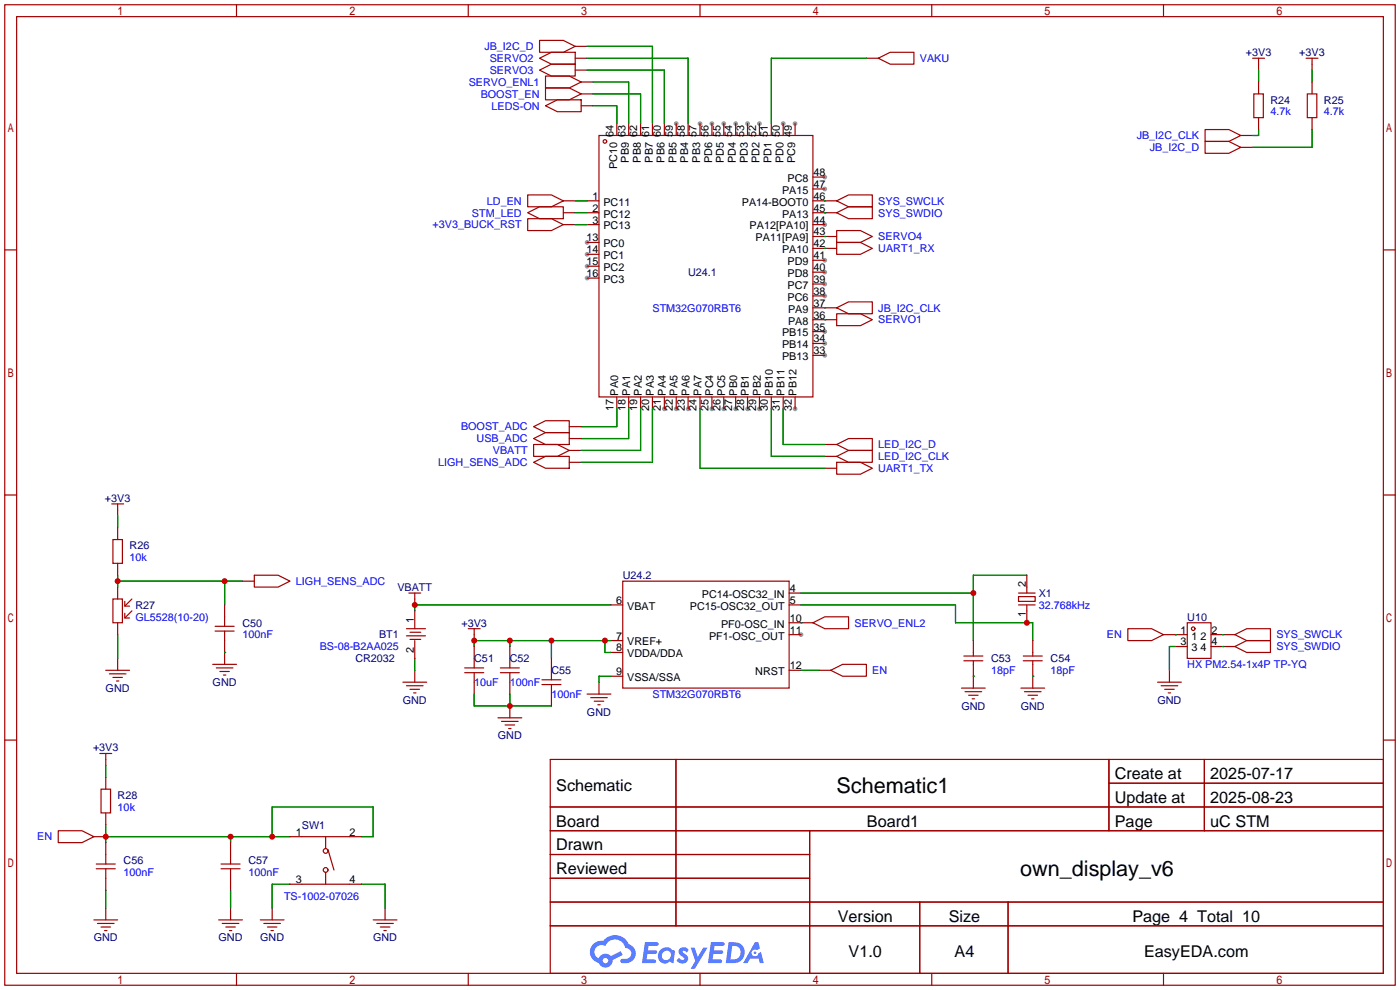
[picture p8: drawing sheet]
<svg xmlns="http://www.w3.org/2000/svg" width="299mm" height="212mm" viewBox="0 0 299 212" stroke-linecap="round" stroke-linejoin="round" font-family="sans-serif">
<defs><g id="words">
<g font-size="4.6">
<text x="178.8" y="169.4">Schematic1</text>
<text x="218" y="187.2">own_display_v6</text>
</g>
<g font-size="3.5">
<text x="238.3" y="166.5">Create at</text>
<text x="258.7" y="166.5">2025-07-17</text>
<text x="118.9" y="169.1">Schematic</text>
<text x="238.3" y="171.6">Update at</text>
<text x="258.7" y="171.6">2025-08-23</text>
<text x="118.9" y="176.7">Board</text>
<text x="185.3" y="176.7">Board1</text>
<text x="238.3" y="176.7">Page</text>
<text x="258.7" y="176.7">uC STM</text>
<text x="118.9" y="181.8">Drawn</text>
<text x="118.9" y="186.8">Reviewed</text>
<text x="179.1" y="197">Version</text>
<text x="202.8" y="197">Size</text>
<text x="242" y="197">Page 4 Total 10</text>
<text x="181.4" y="204.6">V1.0</text>
<text x="204" y="204.6">A4</text>
<text x="244.5" y="204.6">EasyEDA.com</text>
</g>
<g font-size="2.3" fill="#00f">
<text x="103.5" y="10.7">JB_I2C_D</text>
<text x="104.7" y="15.8">SERVO3</text>
<text x="104.7" y="13.3">SERVO2</text>
<text x="196.6" y="13.3">VAKU</text>
<text x="100.2" y="18.3">SERVO_ENL1</text>
<text x="102.7" y="20.9">BOOST_EN</text>
<text x="105.1" y="23.4">LEDS-ON</text>
<text x="242.9" y="29.8">JB_I2C_CLK</text>
<text x="271.5" y="24.7">4.7k</text>
<text x="283" y="24.7">4.7k</text>
<text x="245.8" y="32.3">JB_I2C_D</text>
<text x="100.9" y="46.3">STM_LED</text>
<text x="104.1" y="43.7">LD_EN</text>
<text x="187.7" y="46.3">SYS_SWDIO</text>
<text x="187.7" y="43.7">SYS_SWCLK</text>
<text x="92.4" y="48.8">+3V3_BUCK_RST</text>
<text x="187.7" y="51.4">SERVO4</text>
<text x="187.7" y="53.9">UART1_RX</text>
<text x="139.4" y="66.6">STM32G070RBT6</text>
<text x="187.7" y="69.1">SERVO1</text>
<text x="187.7" y="66.6">JB_I2C_CLK</text>
<text x="98.5" y="92">BOOST_ADC</text>
<text x="101.9" y="94.5">USB_ADC</text>
<text x="187.7" y="95.8">LED_I2C_D</text>
<text x="93.7" y="99.6">LIGH_SENS_ADC</text>
<text x="105.3" y="97.1">VBATT</text>
<text x="187.7" y="98.3">LED_I2C_CLK</text>
<text x="187.7" y="100.9">UART1_TX</text>
<text x="27.7" y="119.9">10k</text>
<text x="63.2" y="125">LIGH_SENS_ADC</text>
<text x="222" y="130.1">32.768kHz</text>
<text x="29" y="132.6">GL5528(10-20)</text>
<text x="51.8" y="136.4">100nF</text>
<text x="182.6" y="133.9">SERVO_ENL2</text>
<text x="236.6" y="136.4">EN</text>
<text x="272.8" y="136.4">SYS_SWCLK</text>
<text x="68.3" y="139">BS-08-B2AA025</text>
<text x="253.7" y="142.8">HX PM2.54-1x4P TP-YQ</text>
<text x="272.8" y="139">SYS_SWDIO</text>
<text x="101.3" y="146.6">10uF</text>
<text x="109" y="146.6">100nF</text>
<text x="117.9" y="149.1">100nF</text>
<text x="139.4" y="149.1">STM32G070RBT6</text>
<text x="186.4" y="144.1">EN</text>
<text x="211.8" y="144.1">18pF</text>
<text x="224.5" y="144.1">18pF</text>
<text x="25.1" y="173.3">10k</text>
<text x="8" y="179.6">EN</text>
<text x="26.4" y="187.2">100nF</text>
<text x="53.1" y="187.2">100nF</text>
<text x="60.7" y="192.3">TS-1002-07026</text>
</g>
<g font-size="2.3" fill="#000080">
<text x="266.3" y="12">+3V3</text>
<text x="277.7" y="12">+3V3</text>
<text x="271.5" y="22.1">R24</text>
<text x="283" y="22.1">R25</text>
<text x="147.1" y="59">U24.1</text>
<text x="22.4" y="107.2">+3V3</text>
<text x="27.7" y="117.4">R26</text>
<text x="133.1" y="123.7">U24.2</text>
<text x="29" y="130.1">R27</text>
<text x="84.9" y="126.3">VBATT</text>
<text x="222" y="127.6">X1</text>
<text x="51.8" y="133.9">C50</text>
<text x="81" y="136.4">BT1</text>
<text x="98.6" y="133.9">+3V3</text>
<text x="253.7" y="132.6">U10</text>
<text x="75.9" y="141.5">CR2032</text>
<text x="101.3" y="141.5">C51</text>
<text x="109" y="141.5">C52</text>
<text x="211.8" y="141.5">C53</text>
<text x="224.5" y="141.5">C54</text>
<text x="22.6" y="147.9">GND</text>
<text x="45.4" y="146.6">GND</text>
<text x="117.9" y="144.1">C55</text>
<text x="86.1" y="150.4">GND</text>
<text x="125.5" y="153">GND</text>
<text x="205.5" y="151.7">GND</text>
<text x="218.2" y="151.7">GND</text>
<text x="247.4" y="150.4">GND</text>
<text x="19.9" y="160.6">+3V3</text>
<text x="106.4" y="158">GND</text>
<text x="25.1" y="170.7">R28</text>
<text x="64.5" y="177.1">SW1</text>
<text x="26.4" y="184.7">C56</text>
<text x="53.1" y="184.7">C57</text>
<text x="20" y="201.2">GND</text>
<text x="46.7" y="201.2">GND</text>
<text x="55.6" y="201.2">GND</text>
<text x="79.7" y="201.2">GND</text>
</g>
<g font-size="2.3">
<text x="131.1" y="29.3" transform="rotate(-90 131.1 29.3)">64</text>
<text x="133.6" y="29.3" transform="rotate(-90 133.6 29.3)">63</text>
<text x="136.2" y="29.3" transform="rotate(-90 136.2 29.3)">62</text>
<text x="138.7" y="29.3" transform="rotate(-90 138.7 29.3)">61</text>
<text x="141.3" y="29.3" transform="rotate(-90 141.3 29.3)">60</text>
<text x="143.8" y="29.3" transform="rotate(-90 143.8 29.3)">59</text>
<text x="146.3" y="29.3" transform="rotate(-90 146.3 29.3)">58</text>
<text x="148.9" y="29.3" transform="rotate(-90 148.9 29.3)">57</text>
<text x="151.4" y="29.3" transform="rotate(-90 151.4 29.3)">56</text>
<text x="154" y="29.3" transform="rotate(-90 154 29.3)">55</text>
<text x="156.5" y="29.3" transform="rotate(-90 156.5 29.3)">54</text>
<text x="159" y="29.3" transform="rotate(-90 159 29.3)">53</text>
<text x="161.6" y="29.3" transform="rotate(-90 161.6 29.3)">52</text>
<text x="164.1" y="29.3" transform="rotate(-90 164.1 29.3)">51</text>
<text x="166.7" y="29.3" transform="rotate(-90 166.7 29.3)">50</text>
<text x="169.2" y="29.3" transform="rotate(-90 169.2 29.3)">49</text>
<text x="134.4" y="34.7" transform="rotate(-90 134.4 34.7)">PB9</text>
<text x="137" y="34.7" transform="rotate(-90 137 34.7)">PB8</text>
<text x="139.5" y="34.7" transform="rotate(-90 139.5 34.7)">PB7</text>
<text x="142" y="34.7" transform="rotate(-90 142 34.7)">PB6</text>
<text x="144.6" y="34.7" transform="rotate(-90 144.6 34.7)">PB5</text>
<text x="147.1" y="34.7" transform="rotate(-90 147.1 34.7)">PB4</text>
<text x="149.7" y="34.7" transform="rotate(-90 149.7 34.7)">PB3</text>
<text x="152.2" y="34.9" transform="rotate(-90 152.2 34.9)">PD6</text>
<text x="154.7" y="34.9" transform="rotate(-90 154.7 34.9)">PD5</text>
<text x="157.3" y="34.9" transform="rotate(-90 157.3 34.9)">PD4</text>
<text x="159.8" y="34.9" transform="rotate(-90 159.8 34.9)">PD3</text>
<text x="162.4" y="34.9" transform="rotate(-90 162.4 34.9)">PD2</text>
<text x="164.9" y="34.9" transform="rotate(-90 164.9 34.9)">PD1</text>
<text x="167.4" y="34.9" transform="rotate(-90 167.4 34.9)">PD0</text>
<text x="170" y="34.9" transform="rotate(-90 170 34.9)">PC9</text>
<text x="131.9" y="36.2" transform="rotate(-90 131.9 36.2)">PC10</text>
<text x="167.1" y="41.4">PA15</text>
<text x="168.3" y="38.9">PC8</text>
<text x="173.9" y="40.2">47</text>
<text x="173.9" y="37.6">48</text>
<text x="126.6" y="42.7">1</text>
<text x="126.6" y="45.2">2</text>
<text x="126.6" y="47.8">3</text>
<text x="129" y="44">PC11</text>
<text x="129" y="46.5">PC12</text>
<text x="158.6" y="44">PA14-BOOT0</text>
<text x="167.1" y="46.5">PA13</text>
<text x="173.9" y="47.8">44</text>
<text x="173.9" y="45.2">45</text>
<text x="173.9" y="42.7">46</text>
<text x="125.3" y="51.6">13</text>
<text x="129" y="49">PC13</text>
<text x="129" y="52.9">PC0</text>
<text x="160.2" y="49">PA12[PA10]</text>
<text x="161.5" y="51.6">PA11[PA9]</text>
<text x="173.9" y="52.9">42</text>
<text x="173.9" y="50.3">43</text>
<text x="125.3" y="54.1">14</text>
<text x="125.3" y="56.7">15</text>
<text x="125.3" y="59.2">16</text>
<text x="129" y="55.4">PC1</text>
<text x="129" y="57.9">PC2</text>
<text x="167.1" y="54.1">PA10</text>
<text x="168.3" y="59.2">PD8</text>
<text x="168.3" y="56.7">PD9</text>
<text x="173.9" y="57.9">40</text>
<text x="173.9" y="55.4">41</text>
<text x="129" y="60.5">PC3</text>
<text x="168.3" y="64.3">PC6</text>
<text x="168.3" y="61.7">PC7</text>
<text x="173.9" y="65.6">37</text>
<text x="173.9" y="63">38</text>
<text x="173.9" y="60.5">39</text>
<text x="167.1" y="71.9">PB15</text>
<text x="168.4" y="69.4">PA8</text>
<text x="168.4" y="66.8">PA9</text>
<text x="173.9" y="70.6">35</text>
<text x="173.9" y="68.1">36</text>
<text x="167.1" y="77">PB13</text>
<text x="167.1" y="74.4">PB14</text>
<text x="173.9" y="75.7">33</text>
<text x="173.9" y="73.2">34</text>
<text x="131.1" y="87.8" transform="rotate(-90 131.1 87.8)">17</text>
<text x="132.1" y="84.6" transform="rotate(-90 132.1 84.6)">PA0</text>
<text x="133.6" y="87.8" transform="rotate(-90 133.6 87.8)">18</text>
<text x="134.7" y="84.6" transform="rotate(-90 134.7 84.6)">PA1</text>
<text x="136.2" y="87.8" transform="rotate(-90 136.2 87.8)">19</text>
<text x="137.2" y="84.6" transform="rotate(-90 137.2 84.6)">PA2</text>
<text x="138.7" y="87.8" transform="rotate(-90 138.7 87.8)">20</text>
<text x="139.7" y="84.6" transform="rotate(-90 139.7 84.6)">PA3</text>
<text x="141.3" y="87.8" transform="rotate(-90 141.3 87.8)">21</text>
<text x="142.3" y="84.6" transform="rotate(-90 142.3 84.6)">PA4</text>
<text x="143.8" y="87.8" transform="rotate(-90 143.8 87.8)">22</text>
<text x="144.8" y="84.6" transform="rotate(-90 144.8 84.6)">PA5</text>
<text x="146.3" y="87.8" transform="rotate(-90 146.3 87.8)">23</text>
<text x="147.4" y="84.6" transform="rotate(-90 147.4 84.6)">PA6</text>
<text x="148.9" y="87.8" transform="rotate(-90 148.9 87.8)">24</text>
<text x="149.9" y="84.6" transform="rotate(-90 149.9 84.6)">PA7</text>
<text x="151.4" y="87.8" transform="rotate(-90 151.4 87.8)">25</text>
<text x="152.4" y="84.6" transform="rotate(-90 152.4 84.6)">PC4</text>
<text x="154" y="87.8" transform="rotate(-90 154 87.8)">26</text>
<text x="155" y="84.6" transform="rotate(-90 155 84.6)">PC5</text>
<text x="156.5" y="87.8" transform="rotate(-90 156.5 87.8)">27</text>
<text x="157.5" y="84.6" transform="rotate(-90 157.5 84.6)">PB0</text>
<text x="159" y="87.8" transform="rotate(-90 159 87.8)">28</text>
<text x="160.1" y="84.6" transform="rotate(-90 160.1 84.6)">PB1</text>
<text x="161.6" y="87.8" transform="rotate(-90 161.6 87.8)">29</text>
<text x="162.6" y="84.6" transform="rotate(-90 162.6 84.6)">PB2</text>
<text x="164.1" y="87.8" transform="rotate(-90 164.1 87.8)">30</text>
<text x="165.1" y="84.6" transform="rotate(-90 165.1 84.6)">PB10</text>
<text x="166.7" y="87.8" transform="rotate(-90 166.7 87.8)">31</text>
<text x="167.7" y="84.6" transform="rotate(-90 167.7 84.6)">PB11</text>
<text x="169.2" y="87.8" transform="rotate(-90 169.2 87.8)">32</text>
<text x="170.2" y="84.6" transform="rotate(-90 170.2 84.6)">PB12</text>
<text x="219.2" y="125.5" transform="rotate(-90 219.2 125.5)">2</text>
<text x="131.7" y="129.1">6</text>
<text x="134" y="130.3">VBAT</text>
<text x="147.4" y="130.3">PC15-OSC32_OUT</text>
<text x="150" y="127.8">PC14-OSC32_IN</text>
<text x="168.8" y="126.5">4</text>
<text x="168.8" y="129.1">5</text>
<text x="219.2" y="131.8" transform="rotate(-90 219.2 131.8)">1</text>
<text x="88.4" y="133.1" transform="rotate(-90 88.4 133.1)">1</text>
<text x="131.7" y="136.7">7</text>
<text x="134" y="137.9">VREF+</text>
<text x="151.5" y="136.7">PF1-OSC_OUT</text>
<text x="154.1" y="134.1">PF0-OSC_IN</text>
<text x="168.8" y="132.9">10</text>
<text x="168.8" y="135.4">11</text>
<text x="252.3" y="135.4">1</text>
<text x="252.3" y="137.9">3</text>
<text x="254.7" y="136.7">1</text>
<text x="256.6" y="136.7">2</text>
<text x="259" y="137.9">4</text>
<text x="259" y="135.4">2</text>
<text x="88.4" y="139.5" transform="rotate(-90 88.4 139.5)">2</text>
<text x="131.7" y="139.2">8</text>
<text x="134" y="140.5">VDDA/DDA</text>
<text x="168.8" y="143">12</text>
<text x="254.7" y="139.2">3</text>
<text x="256.6" y="139.2">4</text>
<text x="131.7" y="144.3">9</text>
<text x="134" y="145.6">VSSA/SSA</text>
<text x="161.4" y="144.3">NRST</text>
<text x="63.2" y="178.6">1</text>
<text x="74.7" y="178.6">2</text>
<text x="63.2" y="188.7">3</text>
<text x="74.7" y="188.7">4</text>
</g>
</g></defs>
<g fill="#999">
<circle cx="125.5" cy="51.8" r=".51"/>
<circle cx="125.5" cy="54.4" r=".51"/>
<circle cx="125.5" cy="56.9" r=".51"/>
<circle cx="125.5" cy="59.4" r=".51"/>
<circle cx="142" cy="87.4" r=".51"/>
<circle cx="144.5" cy="87.4" r=".51"/>
<circle cx="147.1" cy="87.4" r=".51"/>
<circle cx="152.1" cy="87.4" r=".51"/>
<circle cx="154.7" cy="87.4" r=".51"/>
<circle cx="157.2" cy="87.4" r=".51"/>
<circle cx="159.8" cy="87.4" r=".51"/>
<circle cx="162.3" cy="87.4" r=".51"/>
<circle cx="169.9" cy="87.4" r=".51"/>
<circle cx="176.3" cy="75.9" r=".51"/>
<circle cx="176.3" cy="73.4" r=".51"/>
<circle cx="176.3" cy="70.9" r=".51"/>
<circle cx="176.3" cy="63.2" r=".51"/>
<circle cx="176.3" cy="60.7" r=".51"/>
<circle cx="176.3" cy="58.2" r=".51"/>
<circle cx="176.3" cy="55.6" r=".51"/>
<circle cx="176.3" cy="48" r=".51"/>
<circle cx="176.3" cy="40.4" r=".51"/>
<circle cx="176.3" cy="37.8" r=".51"/>
<circle cx="169.9" cy="26.4" r=".51"/>
<circle cx="167.4" cy="26.4" r=".51"/>
<circle cx="162.3" cy="26.4" r=".51"/>
<circle cx="159.8" cy="26.4" r=".51"/>
<circle cx="157.2" cy="26.4" r=".51"/>
<circle cx="154.7" cy="26.4" r=".51"/>
<circle cx="152.1" cy="26.4" r=".51"/>
<circle cx="149.6" cy="26.4" r=".51"/>
<circle cx="144.5" cy="26.4" r=".51"/>
<circle cx="171.2" cy="135.6" r=".51"/>
</g>
<g fill="none" stroke="#a10000" stroke-width=".25">
<path d="M1 1h297.2v209.6h-297.2zM3.6 3.6h292.1v204.4h-292.1zM50.5 1v2.6M100.1 1v2.6M149.6 1v2.6M199.1 1v2.6M248.7 1v2.6M1 53.4h2.6M295.7 53.4h2.5M1 105.8h2.6M295.7 105.8h2.5M1 158.2h2.6"/>
<path d="M295.7 158.2h2.5M117.6 162.3h178.1v45.7h-178.1zM117.6 172.5h178.1M117.6 177.5h178.1M144.5 162.3v35.6M173 177.5v30.5M237 162.3v15.2M237 167.4h58.7M257.4 162.3v15.2M117.6 182.6h55.4M117.6 192.8h178.1M117.6 187.7h55.4"/>
<path d="M117.6 197.9h178.1M196.6 192.8v15.2M215.4 192.8v15.2M50.5 208v2.6M100.1 208v2.6M149.6 208v2.6M199.1 208v2.6M248.7 208v2.6"/>
</g>
<g fill="#5487ff">
<path d="M145.3 202.7a1.3 1.3 0 0 1 1.9 .3l-.4 .6a.54 .54 0 0 0-.9-.2l.1 .2a1.34 1.34 0 0 1 .9 1.8 1.47 1.47 0 0 1-2.3-.1l.5-.6 .8 .5a.31 .31 0 0 0 .4-.3 .31 .31 0 0 0-.3-.4 1.12 1.12 0 0 1-.7-1.8z"/>
<path d="M147.6 202.5h.9l.6 2 1.2-2h.9l-2.7 4.6h-.9l1-1.7z"/>
<path d="M137.8 201.4h1.7a1.31 1.31 0 0 1 1.2 .2 .4 .4 0 0 1-.3 .5l-1.8 .1-.1 .9h1.6a.4 .4 0 0 1 .4 .4 .4 .4 0 0 1-.5 .4h-1.6l-.2 1.2h1.4a.46 .46 0 0 1 .5 0 .46 .46 0 0 1 .1 .5l-.4 .2h-2.6z"/>
<path d="M151.9 201.4h1.7a1.32 1.32 0 0 1 1.2 .2 .39 .39 0 0 1-.3 .5l-1.8 .1-.1 .9h1.6a.4 .4 0 0 1 .4 .4 .4 .4 0 0 1-.4 .4h-1.7l-.2 1.2h1.4a.46 .46 0 0 1 .5 0 .46 .46 0 0 1 .1 .5l-.4 .2h-2.6z"/>
<path d="M161.3 201.4h.8l.3 1.3-.6 .4a.75 .75 0 0 0-1.1 .3 .75 .75 0 0 0 .5 1 .75 .75 0 0 0 .9-.7l.5-.2 .6 2.3h-.8l-.3-.9h-1.8l-.5 .9h-1z"/>
<path d="M155.7 201.4l-.6 4.4h1.5a2.27 2.27 0 0 0 2.6-2.2 2.27 2.27 0 0 0-2.7-2.2zM156.5 202.1a1.5 1.5 0 0 1 1.8 1.6 1.5 1.5 0 0 1-1.9 1.4h-.3z"/>
<path d="M141.2 203a1.6 1.6 0 0 0-.3 2.3 1.6 1.6 0 0 0 2.3 .2l.7 .3 .3-2.4-.1-.3-.5-.1a1.58 1.58 0 0 0-2.4 0zM141.8 203.5a.98 .98 0 0 1 1.6 .4 .98 .98 0 0 1-1.1 1.3 .94 .94 0 0 1-.9-.7 .94 .94 0 0 1 .4-1z"/>
<path d="M126.8 201.8a2.37 2.37 0 0 0 1.1 4 1.54 1.54 0 0 0 1.8 1 1.54 1.54 0 0 0 1.2-1.6l2.2-1.1-.5-.8-2 1a1.57 1.57 0 0 0-2.7 .5 1.5 1.5 0 0 1-.7-2.1 1.5 1.5 0 0 1 2.2-.5 2.23 2.23 0 0 1 2.3-1.4 2.23 2.23 0 0 1 2 1.8 1.16 1.16 0 0 1 1.2 1.1 1.16 1.16 0 0 1-1.1 1.2h-.7a.47 .47 0 0 0-.5 .4 .47 .47 0 0 0 .4 .5 2.17 2.17 0 0 0 2.5-.9 2.17 2.17 0 0 0-.3-2.7l-.8-.4a3.2 3.2 0 0 0-5.5-.7l-1.1 .1zM128.8 205.3a.6 .6 0 0 1 1.2 0 .6 .6 0 0 1-1.2 0z"/>
<circle cx="161.4" cy="203.6" r=".28"/>
</g>
<g fill="none" stroke="#a10000" stroke-width=".25">
<path d="M115.3 15l2.6-1.3h5v2.6h-5zM115.3 12.4l2.6-1.2h5v2.5h-5zM115.3 8.6h5.1l2.5 1.3-2.5 1.3h-5.1zM116.6 18.8h5.1l2.5 1.3-2.5 1.2h-5.1zM116.6 16.3h5.1l2.5 1.2-2.5 1.3h-5.1zM122.9 12.4h2.6M122.9 15h2.6M122.9 9.9h2.6M124.2 17.5h2.5M185.2 12.4h2.5M187.7 12.4l2.5-1.2h5.1v2.5h-5.1zM267.7 12.4h2.6"/>
<path d="M269 12.4v2.6M269 17.5v2.6M279.1 12.4h2.6M280.4 12.4v2.6M280.4 17.5v2.6M116.6 22.6l2.5-1.3h5.1v2.6h-5.1zM124.2 22.6h2.5M124.2 20.1h2.5M128 29h45.7v55.8h-45.7zM131.8 26.4v2.6M134.4 26.4v2.6M136.9 26.4v2.6"/>
<path d="M139.4 26.4v2.6M142 26.4v2.6M144.5 26.4v2.6M147.1 26.4v2.6M149.6 26.4v2.6M152.1 26.4v2.6M154.7 26.4v2.6M157.2 26.4v2.6M159.8 26.4v2.6M162.3 26.4v2.6M164.8 26.4v2.6M167.4 26.4v2.6"/>
<path d="M169.9 26.4v2.6M173.7 37.8h2.6M257.6 30.2h5l2.6 1.3-2.6 1.3h-5zM257.6 27.7h5l2.6 1.3-2.6 1.2h-5zM265.2 31.5h2.5M265.2 29h2.5M268 20.1h2v5h-2zM269 25.1v2.6M279.4 20.1h2v5h-2zM280.4 25.1v2.6M112.8 45.5l2.5-1.3h5.1v2.5h-5.1zM112.8 46.7h5.1l2.5 1.3-2.5 1.3h-5.1z"/>
<path d="M112.8 41.7h5.1l2.5 1.2-2.5 1.3h-5.1zM120.4 45.5h2.5M120.4 48h2.5M120.4 42.9h2.5M125.5 45.5h2.5M125.5 48h2.5M125.5 42.9h2.5M125.5 51.8h2.5M125.5 54.4h2.5M125.5 56.9h2.5M125.5 59.4h2.5M173.7 45.5h5.1"/>
<path d="M173.7 48h2.6M173.7 42.9h5.1M173.7 50.5h5.1M173.7 58.2h2.6M173.7 55.6h2.6M173.7 53.1h5.1M173.7 40.4h2.6M178.8 49.3h5.1l2.5 1.2-2.5 1.3h-5.1zM178.8 45.5l2.6-1.3h5v2.5h-5zM178.8 42.9l2.6-1.2h5v2.5h-5zM178.8 51.8h5.1l2.5 1.3-2.5 1.3h-5.1zM173.7 68.3h5.1"/>
<path d="M173.7 75.9h2.6M173.7 73.4h2.6M173.7 70.9h2.6M173.7 65.8h5.1M173.7 63.2h2.6M173.7 60.7h2.6M178.8 67.1h5.1l2.5 1.2-2.5 1.3h-5.1zM178.8 65.8l2.6-1.3h5v2.6h-5zM114 95h5.1l2.6 1.3-2.6 1.2h-5.1zM114 98.8l2.6-1.3h5.1v2.6h-5.1zM114 93.7l2.6-1.2h5.1v2.5h-5.1zM114 91.2l2.6-1.3h5.1v2.6h-5.1z"/>
<path d="M121.7 96.3h2.5M121.7 98.8h2.5M121.7 93.7h2.5M121.7 91.2h2.5M131.8 84.8v2.6M134.4 84.8v2.6M136.9 84.8v2.6M139.4 84.8v2.6M142 84.8v2.6M144.5 84.8v2.6M147.1 84.8v2.6M149.6 84.8v2.6"/>
<path d="M152.1 84.8v2.6M154.7 84.8v2.6M157.2 84.8v2.6M159.8 84.8v2.6M162.3 84.8v2.6M164.8 84.8v2.6M167.4 84.8v2.6M169.9 84.8v2.6M176.3 95h2.5M176.3 97.5h2.5M178.8 95l2.6-1.3h5v2.6h-5zM178.8 97.5l2.6-1.2h5v2.5h-5z"/>
<path d="M178.8 98.8h5.1l2.5 1.3-2.5 1.2h-5.1zM23.9 107.7h2.5M24.1 115.3h2.1v5.1h-2.1zM25.1 107.7v2.5M25.1 112.8v2.5M176.3 100.1h2.5M24.1 128h2.1v5.1h-2.1zM25.1 120.4v2.5M25.1 125.5v2.5M25.1 133.1v2.5M26.7 131.1v1h1M26.7 128.5v1h1"/>
<path d="M28.2 130.6l-1.5 1.5M28.2 128l-1.5 1.5M46 133.9h4M46 134.9h4M48 129.3v4.6M48 134.9v7.1M51.8 124.2h2.6M54.4 122.9h5l2.6 1.3-2.6 1.3h-5zM86.9 134.4h4M86.9 135.9h4M87.4 126.7h2.5M87.6 136.7h2.3"/>
<path d="M87.6 135.1h2.3M88.6 126.7v2.6M88.6 130.6v3.8M88.6 136.9v3.8M100.1 134.4h2.5M101.3 134.4v2.5M101.3 138.2v4.5M109 138.2v4.5M130.6 129.3h2.5M130.6 136.9h2.5M130.6 139.4h2.5M133.1 124.2h35.6v22.9h-35.6z"/>
<path d="M168.7 126.7h2.5M168.7 129.3h2.5M168.7 133.1h5M168.7 135.6h2.5M173.7 133.1l2.6-1.3h5.1v2.6h-5.1zM208 136.9v3.3M217.7 127.5h3.5v1h-3.5zM217.7 126.7h3.5M217.7 129.3h3.5M219.5 122.9v3.8M219.5 129.3v3.8M220.7 136.9v3.3"/>
<path d="M241 134.4h5.1l2.6 1.2-2.6 1.3h-5.1zM248.7 135.6h5M251.2 138.2h2.5M253.7 133.1h5.1v7.6h-5.1zM258.8 135.6h5.1M258.8 138.2h5.1M263.9 138.2l2.5-1.3h5.1v2.5h-5.1zM263.9 135.6l2.5-1.2h5.1v2.5h-5.1zM22.6 143.3h5.1M23.4 144h3.5M24.1 144.8h2.1M24.9 145.5h.5"/>
<path d="M25.1 140.7v2.6M45.5 142h5M46.2 142.7h3.6M47 143.5h2M47.8 144.3h.5M86.1 145.8h5.1M86.9 146.6h3.5M87.6 147.3h2.1M88.4 148.1h.5M88.6 143.3v2.5M99.3 143.8h4.1M99.3 142.7h4.1"/>
<path d="M101.3 143.8v4.5M106.4 153.4h5.1M106.9 143.8h4.1M106.9 142.7h4.1M107.2 154.2h3.5M107.9 154.9h2.1M108.7 155.7h.5M109 143.8v4.5M109 150.9v2.5M115.8 145.3h4.1M115.8 146.3h4.1M117.9 140.7v4.6"/>
<path d="M117.9 146.3v4.6M125.5 148.3h5.1M126.2 149.1h3.6M127 149.9h2M127.8 150.6h.5M128 145.8v2.5M130.6 144.5h2.5M168.7 143.3h2.5M175 143.3h2.5M177.5 143.3l2.6-1.3h5.1v2.5h-5.1zM205.5 147.1h5.1M206 141.2h4.1"/>
<path d="M206 140.2h4.1M206.2 147.8h3.6M207 148.6h2M207.8 149.4h.5M208 141.2v5.9M218.2 147.1h5.1M218.7 141.2h4.1M218.7 140.2h4.1M218.9 147.8h3.6M219.7 148.6h2M220.5 149.4h.5M220.7 141.2v5.9"/>
<path d="M247.4 145.8h5.1M248.2 146.6h3.5M248.9 147.3h2.1M249.7 148.1h.5M249.9 143.3v2.5M12.4 177.5h5.1l2.6 1.3-2.6 1.3h-5.1zM20.1 178.8h2.5M21.3 161h2.6M21.6 168.7h2v5h-2zM22.6 161v2.6M22.6 166.1v2.6M22.6 173.7v2.6"/>
<path d="M62 178.8h15.2M69.6 178.8v2.6M20.1 196.6h5M20.6 184.7h4M20.6 185.7h4M20.8 197.4h3.6M21.6 198.1h2M22.4 198.9h.5M22.6 180.1v4.6M22.6 185.7v4.5M22.6 194.1v2.5M46.7 196.6h5.1"/>
<path d="M47.2 184.7h4.1M47.2 185.7h4.1M47.5 197.4h3.6M48.3 198.1h2M49 198.9h.5M49.3 180.1v4.6M49.3 185.7v4.5M49.3 194.1v2.5M55.6 196.6h5.1M56.4 197.4h3.5M57.1 198.1h2.1M57.9 198.9h.5"/>
<path d="M58.2 194.1v2.5M62 189h15.2M69.6 186.4v2.6M70.1 181.6l1.3 4.3M79.8 196.6h5M80.5 197.4h3.6M81.3 198.1h2M82 198.9h.5M82.3 194.1v2.5"/>
<circle cx="129.3" cy="30.2" r=".38"/>
<circle cx="255" cy="134.4" r=".38"/>
<circle cx="69.6" cy="185.9" r=".51"/>
<circle cx="69.6" cy="181.9" r=".51"/>
</g>
<g fill="none" stroke="#008700" stroke-width=".25">
<path d="M125.5 9.9h13.9v16.5M125.5 12.4h21.6v14M125.5 15h16.5v11.4M126.7 17.5h7.7v8.9M185.2 12.4h-20.4v14M269 15v2.5M280.4 15v2.5M126.7 22.6h5.1v3.8M126.7 20.1h10.2v6.3M269 27.7v1.3h-1.3M280.4 27.7v3.8h-12.7M122.9 48h2.6"/>
<path d="M122.9 42.9h2.6M122.9 45.5h2.6M176.3 45.5h.1M176.3 42.9h.1M176.3 50.5h.1M176.3 53.1h.1M176.3 68.3h.1M176.3 65.8h.1M131.8 87.4v3.8h-7.6M134.4 87.4v6.3h-10.2M136.9 87.4v8.9h-12.7M139.4 87.4v11.4h-15.2"/>
<path d="M149.6 87.4v12.7h26.7M164.8 87.4v10.1h11.5M167.4 87.4v7.6h8.9M25.1 110.2v2.6M25.1 122.9v2.6M25.1 135.6v5.1M25.1 124.2h26.7M48 139.4h.1M48 124.2v5.1M109 136.9v1.3M117.9 136.9v3.8M129.3 136.9v2.5h1.3"/>
<path d="M130.6 129.3h-42v1.3M130.6 136.9h-29.3v1.3M171.2 133.1h.1M171.2 129.3h33v3.8h16.5v3.8M171.2 126.7h36.8M219.5 122.9h-11.5v14M251.2 135.6h.1M251.2 138.2h-1.3v5.1M261.4 138.2h.1M261.4 135.6h.1M88.6 140.7v2.6M101.3 148.3v2.6h16.6"/>
<path d="M109 148.3v2.6M130.6 144.5h-2.6v1.3M171.2 143.3h3.8M208 144.5h.1M220.7 144.5h.1M22.6 163.6v2.5M22.6 176.3v3.8M22.6 178.8h39.4M49.3 178.8v1.3M58.2 178.8v-6.3h21.6v6.3h-2.6M22.6 190.2v3.9M49.3 190.2v3.9"/>
<path d="M62 189h-3.8v5.1M77.2 189h5.1v5.1"/>
</g>
<g fill="#c00">
<circle cx="58.2" cy="178.8" r=".63"/>
<circle cx="49.3" cy="178.8" r=".63"/>
<circle cx="22.6" cy="178.8" r=".63"/>
<circle cx="25.1" cy="124.2" r=".63"/>
<circle cx="48" cy="124.2" r=".63"/>
<circle cx="88.6" cy="129.3" r=".63"/>
<circle cx="101.3" cy="136.9" r=".63"/>
<circle cx="109" cy="136.9" r=".63"/>
<circle cx="117.9" cy="136.9" r=".63"/>
<circle cx="129.3" cy="136.9" r=".63"/>
<circle cx="109" cy="150.9" r=".63"/>
<circle cx="208" cy="126.7" r=".63"/>
<circle cx="219.5" cy="133.1" r=".63"/>
</g>
<use href="#words"/>
</svg>
